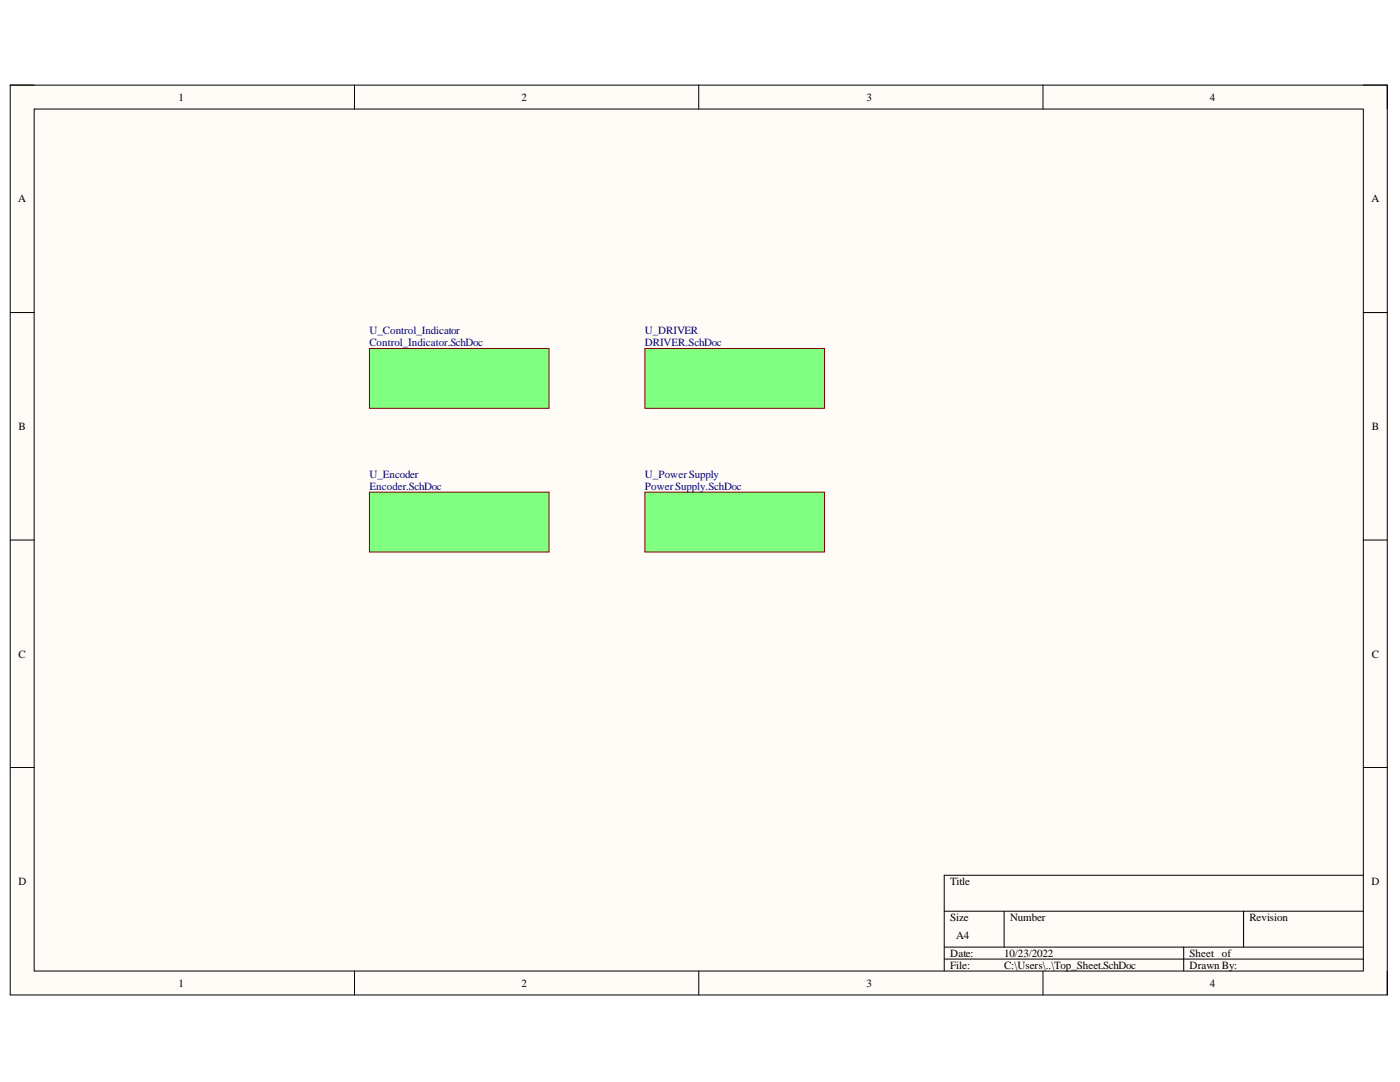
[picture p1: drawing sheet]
<svg xmlns="http://www.w3.org/2000/svg" width="279mm" height="216mm" viewBox="0 0 279 216" stroke-linecap="round" stroke-linejoin="round" font-family="sans-serif">
<defs><g id="words">
<g font-size="2.2">
<text x="35.6" y="20.1">1</text>
<text x="104.1" y="20.1">2</text>
<text x="172.9" y="20.1">3</text>
<text x="241.5" y="20.1">4</text>
<text x="3.6" y="40.4">A</text>
<text x="273.7" y="40.4">A</text>
<text x="3.7" y="85.8">B</text>
<text x="273.8" y="85.8">B</text>
<text x="3.7" y="131.3">C</text>
<text x="273.8" y="131.3">C</text>
<text x="3.7" y="176.6">D</text>
<text x="189.6" y="176.6">Title</text>
<text x="273.7" y="176.6">D</text>
<text x="189.6" y="183.7">Size</text>
<text x="201.6" y="183.7">Number</text>
<text x="249.3" y="183.7">Revision</text>
<text x="189.6" y="190.9">Date:</text>
<text x="190.8" y="187.4">A4</text>
<text x="200.4" y="190.9">10/23/2022</text>
<text x="237.4" y="190.9">Sheet of</text>
<text x="35.6" y="196.9">1</text>
<text x="104.1" y="196.9">2</text>
<text x="172.9" y="196.9">3</text>
<text x="189.6" y="193.3">File:</text>
<text x="200.4" y="193.3">C:\Users\..\Top_Sheet.SchDoc</text>
<text x="237.4" y="193.3">Drawn By:</text>
<text x="241.5" y="196.9">4</text>
</g>
<g font-size="2.2" fill="#000080">
<text x="73.7" y="66.7">U_Control_Indicator</text>
<text x="73.7" y="69.1">Control_Indicator.SchDoc</text>
<text x="128.7" y="66.7">U_DRIVER</text>
<text x="128.7" y="69.1">DRIVER.SchDoc</text>
<text x="73.7" y="95.4">U_Encoder</text>
<text x="128.7" y="95.4">U_PowerSupply</text>
<text x="73.7" y="97.8">Encoder.SchDoc</text>
<text x="128.7" y="97.8">PowerSupply.SchDoc</text>
</g>
</g></defs>
<path d="M2 17h274.9v181.5h-274.9z" fill-rule="evenodd" fill="#fffcf8"/>
<path d="M2 17h274.9v181.5h-274.9z" fill="none" stroke="#000" stroke-width=".2"/>
<path d="M6.8 21.8h265.3v172h-265.3z" fill-rule="evenodd" fill="#fffcf8"/>
<g fill="none" stroke="#000" stroke-width=".2">
<path d="M2 17h4.8M70.7 17v4.8M139.4 17v4.8M208.2 17v4.8M272.1 17h4.8v4.8M6.8 21.8h265.3v172h-265.3zM2 62.4h4.8M272.1 62.4h4.8M2 107.8h4.8M272.1 107.8h4.8M2 153.1h4.8M272.1 153.1h4.8"/>
<path d="M272.1 174.6h-83.7v19.2M70.7 193.8v4.7M139.5 193.8v4.7M188.4 181.8h83.7M188.4 189h83.7M188.4 191.4h83.7M200.4 181.8v7.2M208.2 193.8v4.7M236.2 189v4.8M248.2 181.8v7.2M276.9 193.8v4.7"/>
</g>
<path d="M73.7 98.2h35.9v11.9h-35.9z" fill-rule="evenodd" fill="#80ff80"/>
<path d="M73.7 98.2h35.9v11.9h-35.9z" fill="none" stroke="#800000" stroke-width=".2"/>
<path d="M73.7 69.5h35.9v12h-35.9z" fill-rule="evenodd" fill="#80ff80"/>
<path d="M73.7 69.5h35.9v12h-35.9z" fill="none" stroke="#800000" stroke-width=".2"/>
<path d="M128.7 69.5h35.8v12h-35.8z" fill-rule="evenodd" fill="#80ff80"/>
<path d="M128.7 69.5h35.8v12h-35.8z" fill="none" stroke="#800000" stroke-width=".2"/>
<path d="M128.7 98.2h35.8v11.9h-35.8z" fill-rule="evenodd" fill="#80ff80"/>
<path d="M128.7 98.2h35.8v11.9h-35.8z" fill="none" stroke="#800000" stroke-width=".2"/>
<use href="#words"/>
</svg>
